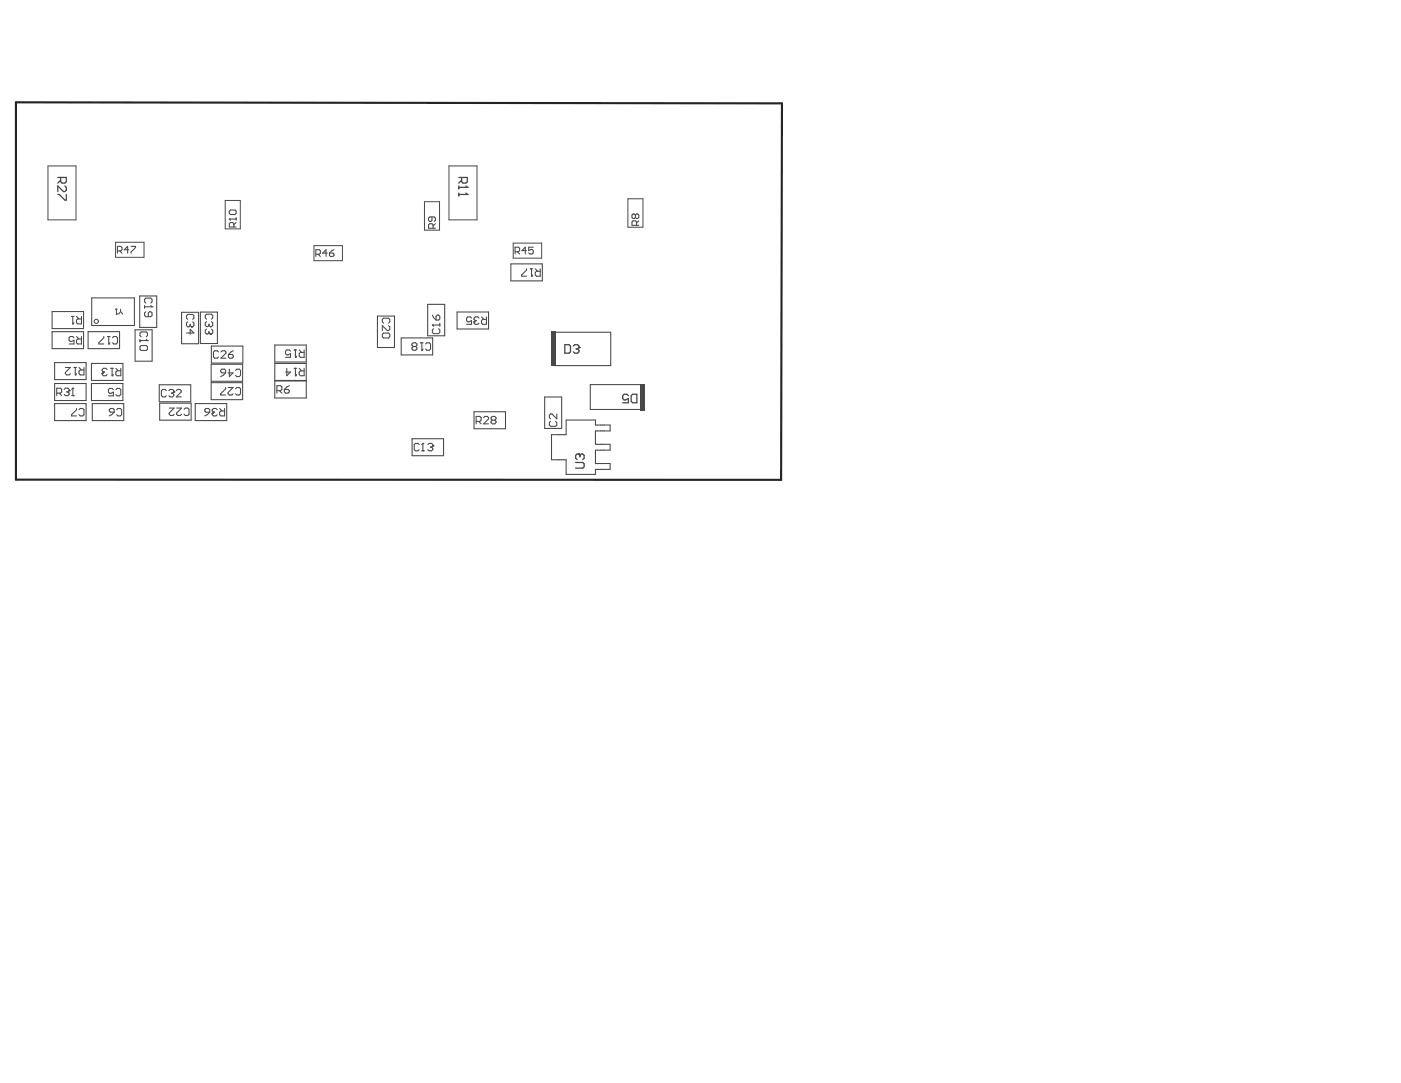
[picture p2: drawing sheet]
<svg xmlns="http://www.w3.org/2000/svg" width="489mm" height="378mm" viewBox="0 0 489 378" stroke-linecap="round" stroke-linejoin="round" font-family="sans-serif">
<path d="M5.6 35.7l267.1 .4-.3 131.3-266.8-.1z" fill="none" stroke="#242424" stroke-width=".74"/>
<g fill="none" stroke="#484848" stroke-width=".37">
<path d="M178.2 92.1h10.9v5.9h-10.9zM18.2 108.7h10.9v5.9h-10.9zM18.2 115.7h10.9v5.9h-10.9zM30.7 115.7h11v5.9h-11zM32 103.9h14.9v9.7h-14.9zM47.1 115h5.9v11h-5.9zM48.7 103.3h6v10.9h-6zM63.3 109h6v10.9h-6zM69.9 108.9h5.9v10.9h-5.9zM131.6 110.3h6v10.9h-6zM139.9 117.9h11v5.9h-11zM149.2 106.2h5.9v10.9h-5.9z"/>
<path d="M159.4 108.8h11v6h-11zM193.2 115.9h19.8v11.7h-19.8M19 126.5h11v5.9h-11zM19 133.8h11v5.9h-11zM31.9 126.8h11v5.9h-11zM31.9 133.8h11v5.9h-11zM55.5 134.2h11v6h-11zM73.6 127.1h11v5.9h-11zM73.6 133.5h11v5.9h-11zM73.7 120.7h11v6h-11zM95.8 120.4h11v5.9h-11zM95.8 126.8h11v5.9h-11z"/>
<path d="M95.8 132.9h11v6h-11zM190 138.5h5.9v11h-5.9zM223.7 134.2h-17.8v8.6h17.8M19 140.8h11v5.9h-11zM32.2 140.8h11v5.9h-11zM55.7 140.7h11v5.9h-11zM68.1 140.8h11v5.9h-11zM143.7 153.1h11v5.9h-11zM165.3 143.6h11v6h-11zM192.3 151.6h5.1v-5.1h10.3v1.8h5.1v2h-5.1v4.7h5.1v2h-5.1v4.7h5.1v2.1h-5.1v1.7h-10.3v-5.1h-5.1z"/>
</g>
<path d="M16.7 57.9h9.8v18.8h-9.8zM156.6 57.9h9.8v18.8h-9.8zM78.5 69.9h5.3v10h-5.3zM148 70.4h5.3v9.9h-5.3zM219 69.3h5.2v10h-5.2zM40.3 84.5h9.9v5.3h-9.9zM109.5 85.7h9.9v5.2h-9.9zM179 84.8h9.9v5.3h-9.9z" fill="none" stroke="#484848" stroke-width=".35"/>
<g fill="#484848">
<path d="M223.2 133.9h1.5v9.2h-1.5z" fill-rule="evenodd"/>
<path d="M192.2 115.7h1.5v12.1h-1.5z" fill-rule="evenodd"/>
</g>
<path d="M80 76.4h2.3M81.6 79.2v-1.2l-.4-.4h-.8l-.4 .4v1.2h2.3M82.3 77.6l-.7 .8M82.3 76v.8" fill="none" stroke="#484848" stroke-width=".37"/>
<circle cx="80" cy="76.4" r=".19" fill="#484848"/>
<path d="M80 76.4l.4 .4M80 73.7l.4-.4h1.5l.4 .4v.8l-.4 .3h-1.5l-.4-.3zM150.8 113.4h2.6M151.2 114.7l-.4 .4v.9l.4 .4h1.7l.5-.4v-.9l-.5-.4M153.4 112.9v.9" fill="none" stroke="#484848" stroke-width=".37"/>
<circle cx="150.8" cy="113.4" r=".19" fill="#484848"/>
<path d="M50.4 106.6v.9M50.4 107h2.6M50.9 105.7l-.5-.4v-.9l.5-.4h1.7l.4 .4v.9l-.4 .4M150.8 113.4l.4 .4M150.8 109.9l1.3 1.8M152.1 110.4l.4-.5h.4l.5 .5v.8l-.5 .5h-.8z" fill="none" stroke="#484848" stroke-width=".37"/>
<circle cx="53" cy="107" r=".19" fill="#484848"/>
<path d="M221.6 75.1l-.4-.4h-.4l-.4 .4v.7l.4 .4h.4l.4-.4M221.6 75.1l.4-.4h.4l.4 .4v.7l-.4 .4h-.4l-.4-.4M221.6 75.1v.7M222 78.6v-1.2l-.4-.4h-.8l-.4 .4v1.2h2.4M222.8 77l-.8 .8M50.9 108.8l-.5 .4v.9l.5 .4h1.7l.4-.4v-.9l-.4-.4h-.4l-.5 .4v1.3M52.6 106.6l.4 .4" fill="none" stroke="#484848" stroke-width=".37"/>
<path d="M201.7 158.4h-.4l-.5 .5v1l.5 .5M200.8 161.3h2.4l.5 .5v1l-.5 .5h-2.4" fill="none" stroke="#484848" stroke-width=".45"/>
<circle cx="201.7" cy="158.4" r=".22" fill="#484848"/>
<path d="M160 61.9h3v1.5l-.5 .5h-1l-.5-.5v-1.5M160 64.9v1M160 65.4h3M161 62.9l-1 1M201.7 158.4l.5 .5M202.2 158.9v.5M202.2 158.9l.5-.5h.5l.5 .5v1l-.5 .5" fill="none" stroke="#484848" stroke-width=".45"/>
<circle cx="163" cy="65.4" r=".22" fill="#484848"/>
<path d="M160 67.3v1M160 67.8h3M162.5 64.9l.5 .5" fill="none" stroke="#484848" stroke-width=".45"/>
<circle cx="163" cy="67.8" r=".22" fill="#484848"/>
<path d="M162.5 67.3l.5 .5" fill="none" stroke="#484848" stroke-width=".45"/>
<path d="M150.6 75.7v1.2l-.4 .4h-.3l-.4-.4v-.8l.4-.4h1.5l.4 .4v.8l-.4 .4M151 79.6v-1.2l-.4-.3h-.7l-.4 .3v1.2h2.3M151.8 78.1l-.8 .7M48.8 118.4v.8M48.8 118.8h2.6M49.3 117.5l-.5-.4v-.9l.5-.4h1.7l.4 .4v.9l-.4 .4" fill="none" stroke="#484848" stroke-width=".37"/>
<circle cx="51.4" cy="118.8" r=".19" fill="#484848"/>
<path d="M51 118.4l.4 .4M65.5 111.4l-.5-.4v-.9l.5-.4h1.7l.4 .4v.9l-.4 .4M67.2 112.3l.4 .4v.9l-.4 .4h-.4M133.8 112.7l-.5-.4v-.9l.5-.4h1.7l.4 .4v.9l-.4 .4M133.8 116.2h1.7l.4 .4v.9l-.4 .4h-1.7l-.5-.4v-.9zM135.5 113.6l.4 .4v.9l-.4 .4h-.4l-1.8-1.7v1.7M48.8 121l.5-.5h1.7l.4 .5v.8l-.4 .5h-1.7l-.5-.5z" fill="none" stroke="#484848" stroke-width=".37"/>
<path d="M20.2 61.9h2.9v1.5l-.5 .5h-1l-.5-.5v-1.5M20.2 67.8h.5l1.9 2h.5v-2M21.1 62.9l-.9 1M22.6 64.9l.5 .5v1l-.5 .4h-.5l-1.9-1.9v1.9" fill="none" stroke="#484848" stroke-width=".45"/>
<circle cx="66.8" cy="114" r=".19" fill="#484848"/>
<path d="M65 116.2h2.6l-1.3-1.3v1.7M65.5 112.3l-.5 .4v.9l.5 .4h.4l.4-.4M66.3 113.6l.5 .4M66.3 113.2v.4M72 111.3l-.4-.4v-.8l.4-.5h1.8l.4 .5v.8l-.4 .4M73.8 112.2l.4 .4v.9l-.4 .4h-.5" fill="none" stroke="#484848" stroke-width=".37"/>
<circle cx="73.3" cy="113.9" r=".19" fill="#484848"/>
<path d="M72 112.2l-.4 .4v.9l.4 .4h.5l.4-.4M72.9 113.5l.4 .4M72.9 113.1v.4M73.8 114.8l.4 .4v.9l-.4 .4h-.5" fill="none" stroke="#484848" stroke-width=".37"/>
<circle cx="73.3" cy="116.5" r=".19" fill="#484848"/>
<path d="M184.9 93.8h.9M185.4 93.8v2.6M186.7 93.8l.8 .8M188.4 93.8v2.6h-1.3l-.4-.5v-.8l.4-.5h1.3M72 114.8l-.4 .4v.9l.4 .4h.5l.4-.4M72.9 116.1l.4 .4M72.9 115.7v.4" fill="none" stroke="#484848" stroke-width=".37"/>
<circle cx="185.4" cy="96.4" r=".19" fill="#484848"/>
<path d="M183.6 93.8v.4l-1.7 1.7v.5h1.7M185.8 95.9l-.4 .5M74 144.2v.5l.4 .4h.9l.4-.4M76.6 142.5l.9 .9M78.3 142.5v2.6h-1.3l-.4-.4v-.9l.4-.4h1.3" fill="none" stroke="#484848" stroke-width=".37"/>
<circle cx="74" cy="144.2" r=".19" fill="#484848"/>
<g fill="none" stroke="#484848" stroke-width=".37">
<path d="M110.2 88.7h1.1l.4-.4v-.8l-.4-.4h-1.1v2.4M110.9 88.7l.8 .8M114.1 88.3h-1.6l1.2-1.2v2.4M114.9 88.3h1.2l.4 .4v.4l-.4 .4h-.8l-.4-.4zM116.5 87.1l-1.6 1.2M25.8 117.8l-.4-.4h-.9l-.4 .4v.9l.4 .4 1.3-.4v1.3h-1.7M26.7 117.4l.8 .9M28.4 117.4v2.6h-1.3l-.4-.4v-.9l.4-.4h1.3M76.2 122.8l-.4-.4h-.9l-.4 .4v1.7l.4 .5h.9l.4-.5M77.1 122.8l.4-.4h.9l.4 .4v.4l-1.7 1.8h1.7M78.7 135.2v.4l-1.7 1.8v.4h1.7M79.6 135.2h1.7l-1.7 1.7v.5l.4 .4h.9l.4-.4"/>
<path d="M79.6 123.7h1.3l.5 .4v.4l-.5 .5h-.8l-.5-.5zM81.4 122.4l-1.8 1.3M82.1 135.6l.5-.4h.8l.5 .4v1.8l-.5 .4h-.8l-.5-.4M96.6 136.3h1.3l.4-.5v-.8l-.4-.4h-1.3v2.5M97.4 136.3l.9 .8M99.2 135.8h1.3l.4 .5v.4l-.4 .4h-.9l-.4-.4zM100.9 134.6l-1.7 1.2M26.7 142.5v.4l-1.7 1.8v.4h1.7M27.6 142.9l.4-.4h.8l.5 .4v1.8l-.5 .4h-.8l-.4-.4M71.4 142.9l.4-.4h.9l.4 .4v.9h-1.3l-.4-.4zM73.1 143.8l-1.7 1.3M74.4 143.8l-.4 .4"/>
<path d="M74.4 143.8h.5M75.7 142.9l-.4-.4h-.9l-.4 .4v.5l.4 .4M146.2 155.1l-.4-.4h-.9l-.4 .4v1.8l.4 .4h.9l.4-.4M147 157.3h.9M147.5 154.7v2.6"/>
</g>
<circle cx="147.5" cy="154.7" r=".19" fill="#484848"/>
<path d="M147.5 154.7l-.5 .4M149.2 155.1l.4-.4h.9l.4 .4v.5" fill="none" stroke="#484848" stroke-width=".37"/>
<circle cx="150.9" cy="155.6" r=".19" fill="#484848"/>
<path d="M150.1 156h.4M150.5 156l.4 .4v.5l-.4 .4h-.9l-.4-.4M150.9 155.6l-.4 .4" fill="none" stroke="#484848" stroke-width=".37"/>
<path d="M197 120.3h1.5l.5 .4v2l-.5 .5h-1.5zM199.9 120.7l.5-.4h1l.5 .4v.5M219.1 138l-.5-.5h-.9l-.5 .5v1l.5 .5 1.4-.5v1.5h-1.9M220.6 137.5h1.5v3h-1.5l-.5-.5v-2z" fill="none" stroke="#484848" stroke-width=".45"/>
<circle cx="201.9" cy="121.2" r=".22" fill="#484848"/>
<path d="M200.9 121.7h.5M201.4 121.7l.5 .5v.5l-.5 .5h-1l-.5-.5M201.9 121.2l-.5 .5" fill="none" stroke="#484848" stroke-width=".45"/>
<path d="M165.3 112.3v.4l.4 .4h.9l.4-.4M167.9 110.5l.9 .9M169.6 110.5v2.6h-1.3l-.4-.4v-.9l.4-.4h1.3" fill="none" stroke="#484848" stroke-width=".37"/>
<circle cx="165.3" cy="112.3" r=".19" fill="#484848"/>
<path d="M179.6 87.8h1.2l.4-.4v-.8l-.4-.4h-1.2v2.4M180.4 87.8l.8 .8M183.6 87.4h-1.6l1.2-1.2v2.4M186 86.2h-1.6v1.2l.8-.4h.4l.4 .4v.8l-.4 .4h-.8l-.4-.4M164.5 111l-.5-.5h-.8l-.5 .5v.8l.5 .5 1.3-.5v1.3h-1.8M165.7 111.8l-.4 .5M165.7 111.8h.5M167 111l-.4-.5h-.9l-.4 .5v.4l.4 .4M58 136.3l-.4-.4h-.9l-.4 .4v1.7l.4 .5h.9l.4-.5M58.9 136.3l.4-.4h.9l.4 .4v.4" fill="none" stroke="#484848" stroke-width=".37"/>
<circle cx="60.6" cy="136.7" r=".19" fill="#484848"/>
<path d="M59.7 137.2h.5M60.2 137.2l.4 .4v.4l-.4 .5h-.9l-.4-.5M60.6 136.7l-.4 .5M61.5 136.3l.4-.4h.9l.4 .4v.4l-1.7 1.8h1.7M102.6 128.5h.9M103 128.5v2.6M104.3 128.5l.9 .9M106.1 128.5v2.6h-1.3l-.5-.4v-.9l.5-.4h1.3" fill="none" stroke="#484848" stroke-width=".37"/>
<circle cx="103" cy="131.1" r=".19" fill="#484848"/>
<g fill="none" stroke="#484848" stroke-width=".37">
<path d="M41 87.5h1.1l.4-.4v-.8l-.4-.4h-1.1v2.4M41.7 87.5l.8 .8M44.9 87.1h-1.6l1.2-1.2v2.4M45.7 85.9h1.6v.4l-1.6 1.6v.4M25.8 128.2h.9M26.3 128.2v2.6M27.6 128.2l.8 .9M29.3 128.2v2.6h-1.3l-.4-.4v-.9l.4-.4h1.3M77 129.2l.4-.4h.9l.4 .4v.9h-1.3l-.4-.4zM78.7 130.1l-1.7 1.3M80 128.8v2.6l1.3-1.3h-1.7M82.1 129.2l.5-.4h.8l.5 .4v1.8l-.5 .4h-.8l-.5-.4"/>
<path d="M100 128.5v2.6l1.3-1.3h-1.7M103.5 130.7l-.5 .4"/>
</g>
<circle cx="26.3" cy="130.8" r=".19" fill="#484848"/>
<path d="M24.9 110.4h.9M25.4 110.4v2.6M26.7 110.4l.8 .9M28.4 110.4v2.6h-1.3l-.4-.4v-.9l.4-.4h1.3M22.8 128.2h1.7l-1.7 1.7v.5l.4 .4h.9l.4-.4M26.7 130.4l-.4 .4" fill="none" stroke="#484848" stroke-width=".37"/>
<circle cx="25.4" cy="113" r=".19" fill="#484848"/>
<g fill="none" stroke="#484848" stroke-width=".37">
<path d="M25.8 112.6l-.4 .4M102.6 122.1h.9M103 122.1v2.6M104.3 122.1l.9 .8M106.1 122.1v2.6h-1.3l-.5-.5v-.8l.5-.5h1.3M166.1 147h1.3l.4-.4v-.9l-.4-.4h-1.3v2.6M166.9 147l.9 .9M168.7 145.7l.4-.4h.9l.4 .4v.4l-1.7 1.8h1.7M171.7 146.6l-.5-.5v-.4l.5-.4h.8l.5 .4v.4l-.5 .5M171.7 146.6l-.5 .4v.4l.5 .5h.8l.5-.5v-.4l-.5-.4M171.7 146.6h.8M192 147l-.4 .4v.9l.4 .4h1.8l.4-.4v-.9l-.4-.4"/>
<path d="M194.2 144.4v1.7l-1.7-1.7h-.5l-.4 .4v.9l.4 .4"/>
</g>
<circle cx="103" cy="124.7" r=".19" fill="#484848"/>
<path d="M19.8 137.2h1.3l.4-.5v-.8l-.4-.5h-1.3v2.6M20.7 137.2l.8 .8M22.4 135.9l.4-.5h.9l.4 .5v.4M101.3 122.5l-.4-.4h-.9l-.4 .4v.9l.4 .4 1.3-.4v1.3h-1.7M103.5 124.2l-.5 .5M38.1 142.9l.4-.4h.9l.4 .4v.9h-1.3l-.4-.4zM39.8 143.8l-1.7 1.3M40.7 142.9l.4-.4h.9l.4 .4v1.8l-.4 .4h-.9l-.4-.4M59 142.4h1.7l-1.7 1.7v.4l.4 .5h.9l.4-.5M61.6 142.4h1.7l-1.7 1.7v.4l.4 .5h.9l.4-.5M64.2 142.8l.4-.4h.9l.4 .4v1.7l-.4 .5h-.9l-.4-.5" fill="none" stroke="#484848" stroke-width=".37"/>
<circle cx="24.1" cy="136.3" r=".19" fill="#484848"/>
<path d="M23.2 136.7h.5M23.7 136.7l.4 .5v.4l-.4 .4h-.9l-.4-.4M24.1 136.3l-.4 .4M25 138h.8M25.4 135.4v2.6" fill="none" stroke="#484848" stroke-width=".37"/>
<circle cx="25.4" cy="135.4" r=".19" fill="#484848"/>
<path d="M37.5 117.4h.9M37.9 117.4v2.6M39.2 117.8l.5-.4h.8l.5 .4v1.8l-.5 .4h-.8l-.5-.4M25.4 135.4l-.4 .5M39.5 135.9l-.4-.4h-.9l-.4 .4v.9l.4 .4 1.3-.4v1.3h-1.7M40.4 135.9l.4-.4h.9l.4 .4v1.8l-.4 .4h-.9l-.4-.4" fill="none" stroke="#484848" stroke-width=".37"/>
<circle cx="37.9" cy="120" r=".19" fill="#484848"/>
<path d="M36.2 117.4v.4l-1.7 1.8v.4h1.7M38.4 119.6l-.5 .4M38.7 128.5h.8M39.1 128.5v2.6M40.4 128.5l.9 .9M42.1 128.5v2.6h-1.3l-.4-.4v-.9l.4-.4h1.3" fill="none" stroke="#484848" stroke-width=".37"/>
<path d="M40.3 107.9h.6M40.6 109.6h.1M40.6 107.9v1.7M40.9 109.3l-.3 .3M42.1 108.7l.5 .9M42.1 108.7l-.6 .9M42.1 107.9v.8" fill="none" stroke="#484848" stroke-width=".35"/>
<circle cx="39.1" cy="131.1" r=".19" fill="#484848"/>
<path d="M35.6 130.2v.5l.5 .4h.8l.5-.4M39.5 130.7l-.4 .4" fill="none" stroke="#484848" stroke-width=".37"/>
<circle cx="35.6" cy="130.2" r=".19" fill="#484848"/>
<path d="M146.7 119.6h.9M147.1 119.6v2.6M36.1 129.8l-.5 .4M36.1 129.8h.4M37.4 128.9l-.5-.4h-.8l-.5 .4v.5l.5 .4M148.4 120l.5-.4h.8l.5 .4v1.8l-.5 .4h-.8l-.5-.4" fill="none" stroke="#484848" stroke-width=".37"/>
<circle cx="147.1" cy="122.2" r=".19" fill="#484848"/>
<path d="M144.1 120.9l-.4 .4v.5l.4 .4h.9l.4-.4v-.5l-.4-.4M144.1 120.9l-.4-.4v-.5l.4-.4h.9l.4 .4v.5l-.4 .4M144.1 120.9h.9M147.6 121.8l-.5 .4" fill="none" stroke="#484848" stroke-width=".37"/>
<circle cx="33.6" cy="112.1" r=".73" fill="none" stroke="#484848" stroke-width=".35"/>
</svg>
